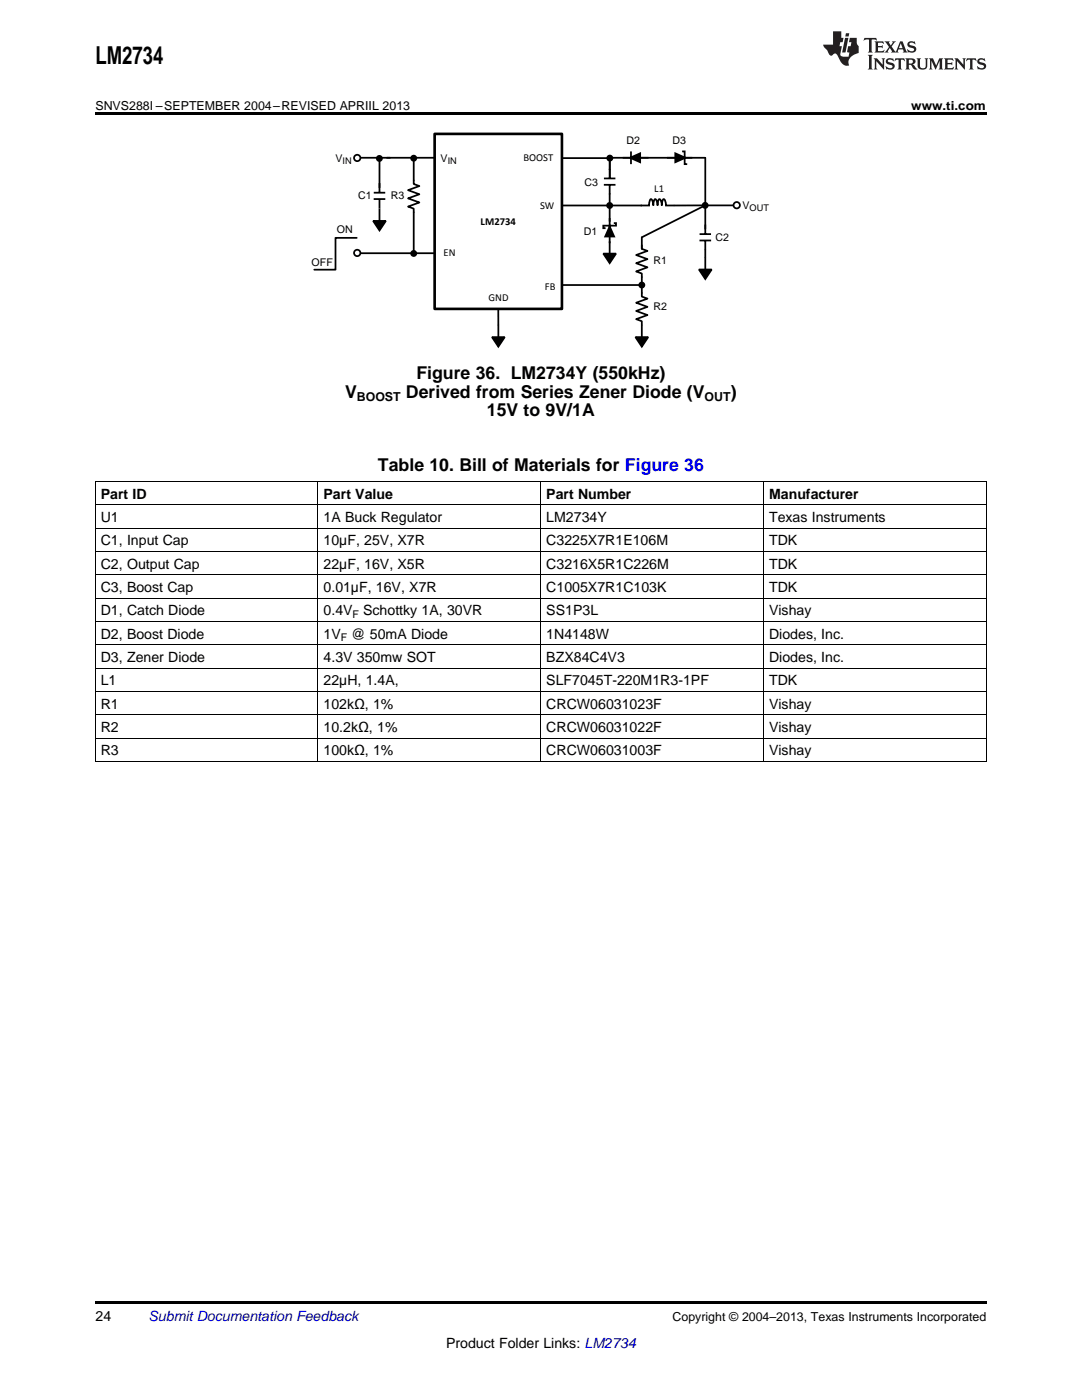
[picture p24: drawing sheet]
<svg xmlns="http://www.w3.org/2000/svg" width="216mm" height="279mm" viewBox="0 0 216 279" stroke-linecap="round" stroke-linejoin="round" font-family="sans-serif">
<defs><g id="words">
<text font-size="4.9" x="19" y="12.8">LM2734</text>
<g font-size="3.5">
<text x="83.1" y="75.7">Figure 36. LM2734Y (550kHz)</text>
<text x="68.9" y="79.4">V</text>
<text x="81" y="79.4">Derived from Series Zener Diode (V</text>
<text x="97.2" y="83.1">15V to 9V/1A</text>
<text x="145.8" y="79.4">)</text>
<text x="75.4" y="94">Table 10. Bill of Materials for Figure 36</text>
</g>
<g font-size="2.8">
<text x="20.1" y="99.5">Part ID</text>
<text x="64.6" y="99.5">Part Value</text>
<text x="109" y="99.5">Part Number</text>
<text x="153.5" y="99.5">Manufacturer</text>
<text x="20.1" y="104.2">U1</text>
<text x="64.6" y="104.2">1A Buck Regulator</text>
<text x="109" y="104.2">LM2734Y</text>
<text x="153.5" y="104.2">Texas Instruments</text>
<text x="20.1" y="108.8">C1, Input Cap</text>
<text x="20.1" y="113.5">C2, Output Cap</text>
<text x="64.6" y="108.8">10µF, 25V, X7R</text>
<text x="64.6" y="113.5">22µF, 16V, X5R</text>
<text x="109" y="108.8">C3225X7R1E106M</text>
<text x="109" y="113.5">C3216X5R1C226M</text>
<text x="153.5" y="108.8">TDK</text>
<text x="153.5" y="113.5">TDK</text>
<text x="20.1" y="118.1">C3, Boost Cap</text>
<text x="64.6" y="118.1">0.01µF, 16V, X7R</text>
<text x="109" y="118.1">C1005X7R1C103K</text>
<text x="153.5" y="118.1">TDK</text>
<text x="20.1" y="122.8">D1, Catch Diode</text>
<text x="64.6" y="122.8">0.4V</text>
<text x="72.5" y="122.8">Schottky 1A, 30VR</text>
<text x="109" y="122.8">SS1P3L</text>
<text x="153.5" y="122.8">Vishay</text>
<text x="20.1" y="127.5">D2, Boost Diode</text>
<text x="64.6" y="127.5">1V</text>
<text x="70.1" y="127.5">@ 50mA Diode</text>
<text x="109" y="127.5">1N4148W</text>
<text x="153.5" y="127.5">Diodes, Inc.</text>
<text x="20.1" y="132.1">D3, Zener Diode</text>
<text x="20.1" y="136.8">L1</text>
<text x="64.6" y="132.1">4.3V 350mw SOT</text>
<text x="64.6" y="136.8">22µH, 1.4A,</text>
<text x="109" y="132.1">BZX84C4V3</text>
<text x="109" y="136.8">SLF7045T-220M1R3-1PF</text>
<text x="153.5" y="132.1">Diodes, Inc.</text>
<text x="153.5" y="136.8">TDK</text>
<text x="20.1" y="141.4">R1</text>
<text x="64.6" y="141.4">102kΩ, 1%</text>
<text x="109" y="141.4">CRCW06031023F</text>
<text x="153.5" y="141.4">Vishay</text>
<text x="20.1" y="146.1">R2</text>
<text x="64.6" y="146.1">10.2kΩ, 1%</text>
<text x="109" y="146.1">CRCW06031022F</text>
<text x="153.5" y="146.1">Vishay</text>
<text x="20.1" y="150.7">R3</text>
<text x="64.6" y="150.7">100kΩ, 1%</text>
<text x="109" y="150.7">CRCW06031003F</text>
<text x="153.5" y="150.7">Vishay</text>
<text x="19" y="263.6">24</text>
<text x="89" y="269">Product Folder Links: LM2734</text>
</g>
<text font-size="2.8" fill="#0000c8" x="29.6" y="263.6">Submit Documentation Feedback</text>
<g font-size="2.5">
<text x="19" y="21.9">SNVS288I –SEPTEMBER 2004–REVISED APRIIL 2013</text>
<text x="181.8" y="21.9">www.ti.com</text>
<text x="71.2" y="80.1">BOOST</text>
<text x="140.6" y="80.1">OUT</text>
<text x="134.2" y="263.6">Copyright © 2004–2013, Texas Instruments Incorporated</text>
</g>
<g font-size="2.1">
<text x="125" y="28.7">D2</text>
<text x="134.2" y="28.6">D3</text>
<text x="66.9" y="32.3">V</text>
<text x="87.9" y="32.3">V</text>
<text x="104.4" y="32.1">BOOST</text>
<text x="71.4" y="39.8">C1</text>
<text x="78" y="39.6">R3</text>
<text x="107.8" y="41.6">SW</text>
<text x="116.6" y="37">C3</text>
<text x="130.5" y="38.3">L1</text>
<text x="148.2" y="41.7">V</text>
<text x="67.2" y="46.5">ON</text>
<text x="95.9" y="44.8">LM2734</text>
<text x="116.5" y="46.8">D1</text>
<text x="62.2" y="53">OFF</text>
<text x="88.5" y="51.2">EN</text>
<text x="130.4" y="52.6">R1</text>
<text x="142.7" y="48.1">C2</text>
<text x="108.7" y="57.8">FB</text>
<text x="97.5" y="60">GND</text>
<text x="130.4" y="61.9">R2</text>
<text x="70.3" y="123.4">F</text>
<text x="68" y="128">F</text>
</g>
<g font-size="1.8">
<text x="68.3" y="32.7">IN</text>
<text x="89.3" y="32.7">IN</text>
<text x="149.6" y="42.1">OUT</text>
</g>
</g></defs>
<path d="M19 152h.2zM107.8 152h.1zM152.3 152h.1zM196.7 152h.1zM19 259.7h177.8v.5h-177.8z" fill="#000"/>
<g fill="none" stroke="#000" stroke-width=".2">
<path d="M19 96.1h177.8M19.1 96.1v55.9M63.4 96.1v55.9M107.9 96.1v55.9M152.3 96.1v55.9M196.8 96.1v55.9M19 119.4h177.8M19 114.7h177.8M19 110h177.8M19 105.4h177.8M19 100.7h177.8M19 138h177.8"/>
<path d="M19 133.3h177.8M19 128.7h177.8M19 124h177.8M19 152h177.8M19 147.3h177.8M19 142.6h177.8"/>
</g>
<g fill="#000">
<path d="M120.4 50.6h2.5l-1.2 1.9zM121.7 45.2l.8 2h-1.7zM139.5 53.8h2.5l-1.3 1.9zM126.8 67.3h2.5l-1.2 1.9z"/>
<circle cx="140.7" cy="41" r=".51"/>
</g>
<g fill="none" stroke="#000" stroke-width=".35">
<path d="M140.7 31.5v15.2M112.1 56.9h15.9M120.4 50.6h2.5l-1.2 1.9zM121.7 45.2l.8 2h-1.7zM121.7 43.5v7.1M122.5 44.5h.4v.5h-2.5v.5h.4M128 41h-6.3v3.2M128.1 49v.7l1.1 .4-2.3 .8 2.3 .8-2.3 .8 2.3 .9-2.3 .8 1.2 .4v4.6l1.1 .4-2.3 .8 2.3 .8-2.3 .9 2.3 .8-2.3 .8 1.2 .4v3.2M128.1 47.4v2.3M139.5 53.8h2.5l-1.3 1.9zM139.6 48h2.3M139.6 46.7h2.3"/>
<path d="M140.7 41h-7.8a1.27 1.27 0 0 0-.5-1.3 1.38 1.38 0 0 0-.3 1.3 1.33 1.33 0 0 0-.5-1.3 1.38 1.38 0 0 0-.4 1.3 1.33 1.33 0 0 0-.5-1.3 1.38 1.38 0 0 0-.3 1.3 1.33 1.33 0 0 0-.5-1.3 1.4 1.4 0 0 0-.4 1.3h-1.7M140.7 48.1v1.8M140.7 51.3v2.5M126.8 67.3h2.5l-1.2 1.9z"/>
<circle cx="140.7" cy="41" r=".51"/>
</g>
<path d="M86.7 26.7h25.4v34.9h-25.4z" fill-rule="evenodd" fill="#fff"/>
<path d="M86.7 26.7h25.4v34.9h-25.4z" fill="none" stroke="#000" stroke-width=".53"/>
<g fill="none" stroke="#000" stroke-width=".35">
<path d="M71.5 31.5h15.2M74.6 39.7h2.3M74.6 38.5h2.3M75.7 31.7v6.8M75.7 39.9v4.2M82.6 31.6v5.1l1.1 .4-2.3 .9 2.3 .8-2.3 .8 2.3 .8-2.3 .8 1.2 .4v9M112.4 31.6h9.3v4M120.5 36.9h2.3M120.5 35.6h2.3M121.7 37v4M121.7 31.5h19M125.7 31.5l2-.9v1.8z"/>
<path d="M125.9 30.2v2.6M134.8 30.6l2 .9-2 .9zM136.1 30.2h.5v2.6h.5M71.2 47.5h-4.3v6.3h-4.2M71.5 50.5h15.1M74.5 44.1h2.5l-1.3 1.9zM112.1 41h9.6M140.7 49.9v1.4M147.1 41h-6.4l-12.6 6.4M98.2 67.3h2.5l-1.3 1.9zM99.4 61.6v3.2M99.4 64.8v2.5"/>
<circle cx="75.7" cy="31.6" r=".51"/>
<circle cx="82.6" cy="31.6" r=".51"/>
<circle cx="121.7" cy="31.6" r=".51"/>
<circle cx="82.6" cy="50.6" r=".51"/>
<circle cx="121.7" cy="41" r=".51"/>
<circle cx="128.1" cy="56.9" r=".51"/>
</g>
<g fill="#000">
<path d="M125.7 31.5l2-.9v1.8zM134.8 30.6l2 .9-2 .9zM74.5 44.1h2.5l-1.3 1.9zM98.2 67.3h2.5l-1.3 1.9z"/>
<circle cx="75.7" cy="31.6" r=".51"/>
<circle cx="82.6" cy="31.6" r=".51"/>
<circle cx="121.7" cy="31.6" r=".51"/>
<circle cx="82.6" cy="50.6" r=".51"/>
<circle cx="121.7" cy="41" r=".51"/>
<circle cx="128.1" cy="56.9" r=".51"/>
</g>
<circle cx="71.3" cy="31.5" r=".64" fill="#fff"/>
<circle cx="71.3" cy="31.5" r=".64" fill="none" stroke="#000" stroke-width=".35"/>
<circle cx="71.3" cy="50.5" r=".64" fill="#fff"/>
<circle cx="71.3" cy="50.5" r=".64" fill="none" stroke="#000" stroke-width=".35"/>
<circle cx="147" cy="41" r=".63" fill="#fff"/>
<circle cx="147" cy="41" r=".63" fill="none" stroke="#000" stroke-width=".35"/>
<path d="M19 22.5h177.8v.5h-177.8z" fill="#000"/>
<g fill="#231f20">
<path d="M172.5 7.6l-.1 .5 .4-.2h.6v.1v2.1l-.2 .4h.9l-.2-.4v-2.1l.1-.1h.5l.5 .2-.2-.5zM174.5 8.3l.2 .3v1.5l-.2 .4h1.8l.2-.6a1.04 1.04 0 0 1-1.3 .2v-.7h.6l.3 .2v-.6l-.3 .2h-.6v-.6l.8-.1 .4 .3-.2-.5zM176.5 8.3l.9 1.1-.9 1.1h.8l-.2-.2 .4-.7 .5 .7-.2 .2h1.5l-.2-.2 .2-.4h.9l.1 .4-.2 .2h1l-.3-.3-.7-1.9h-.5l-.9 2-.8-1 .9-1h-.8l.1 .3-.4 .5-.3-.6 .1-.2zM179.7 8.6l.4 1h-.7zM181.3 8.4a.63 .63 0 0 0-.2 .7 .63 .63 0 0 0 .6 .4l.6 .2 .1 .2a.75 .75 0 0 1-.7 .4 .75 .75 0 0 1-.6-.5l.1 .7 .1-.1a1.11 1.11 0 0 0 1.5-.6 1.13 1.13 0 0 0-1.2-.8l-.1-.4a1.04 1.04 0 0 1 1.2 .2l-.2-.5-.2 .1-.4-.2zM173.2 10.9l.2 .4v2.2l-.2 .4h1l-.3-.4v-2.2l.3-.4zM174.3 11.6l.3 .4v1.5l-.3 .4h.8l-.2-.4v-1.3l1.5 1.7v-1.9l.2-.4h-.7l.2 .4v.9l-1.1-1.3zM177 11.8a.62 .62 0 0 0-.2 .7 .62 .62 0 0 0 .6 .4l.6 .1 .1 .3a.76 .76 0 0 1-.7 .3 .76 .76 0 0 1-.7-.4l.2 .7 .1-.1a1.11 1.11 0 0 0 1.5-.6 1.13 1.13 0 0 0-1.2-.8l-.1-.4a1.04 1.04 0 0 1 1.2 .2l-.2-.6-.2 .1-.5-.1zM178.7 11.6l-.2 .6a.61 .61 0 0 1 .8-.3v1.6l-.2 .4h.9l-.2-.4v-1.6a.63 .63 0 0 1 .7 .3l-.1-.6zM180.6 11.6l.3 .4v1.5l-.3 .4h1l-.2-.2-.1-.8 .6 .2a.76 .76 0 0 0 1.2 .7l-1-1a.58 .58 0 0 0 .6-.5 .58 .58 0 0 0-.5-.6zM181.4 11.9h.1a.45 .45 0 0 1 .5 .1 .45 .45 0 0 1 .1 .5l-.8 .2zM182.9 11.6l.2 .2a2.17 2.17 0 0 0 .3 1.9 .99 .99 0 0 0 1.6-.6v-1.1l.2-.4h-.7l.2 .2a1.92 1.92 0 0 1-.2 1.8 .6 .6 0 0 1-.9-.5v-1.1l.2-.4zM185.4 11.6l.2 .4v1.5l-.2 .4h.7l-.2-.4v-1.4l.8 1.8 .8-1.8v1.4l-.2 .4h.9l-.2-.4v-1.5l.2-.4h-.8l-.6 1.5-.6-1.5zM188.4 11.6l.2 .4v1.5l-.2 .4h1.8l.1-.6a1.04 1.04 0 0 1-1.2 .1v-.6h.5l.4 .2v-.6l-.4 .2h-.5v-.7h.8l.3 .3-.1-.6zM190.5 11.6l.2 .4v1.5l-.2 .4h.7l-.2-.4v-1.3l1.5 1.7v-1.9l.2-.4h-.7l.2 .4v.9l-1.1-1.3zM192.9 11.6l-.1 .6a.61 .61 0 0 1 .7-.3l.1 1.6-.3 .4h1l-.3-.4 .1-1.6a.63 .63 0 0 1 .7 .3l-.1-.6zM195.2 11.8a.62 .62 0 0 0-.2 .7 .62 .62 0 0 0 .6 .4l.6 .1 .1 .3a.76 .76 0 0 1-.7 .3 .76 .76 0 0 1-.6-.4l.1 .7 .1-.1a1.11 1.11 0 0 0 1.6-.6 1.13 1.13 0 0 0-1.3-.8l-.1-.4a1.04 1.04 0 0 1 1.2 .2l-.1-.6-.2 .1-.5-.1z"/>
<path d="M166.2 6.3v2.6h-1.9v.4l.8 .9a.91 .91 0 0 0 1 .8 .56 .56 0 0 1 .5-.3 .56 .56 0 0 1 .5 .3l.4 .8a1.53 1.53 0 0 0 1.9 1.2 1.54 1.54 0 0 1 1-2.1l.9-.3v-1.4a1.52 1.52 0 0 1-.4-1.6h-1.3l-.2 .8h.5l-.2 .8h-.5l-.1 1v.2l.4 .1-.2 .8a1.93 1.93 0 0 1-1.6-.3l.3-1.8h-.5l.2-.8h.4l.2-.8h-.4v-1.3zM168.6 7.6l-.6 2.9h.7l.6-2.9zM168.8 6.6l-.1 .7h.6l.2-.7z"/>
</g>
<use href="#words"/>
</svg>
